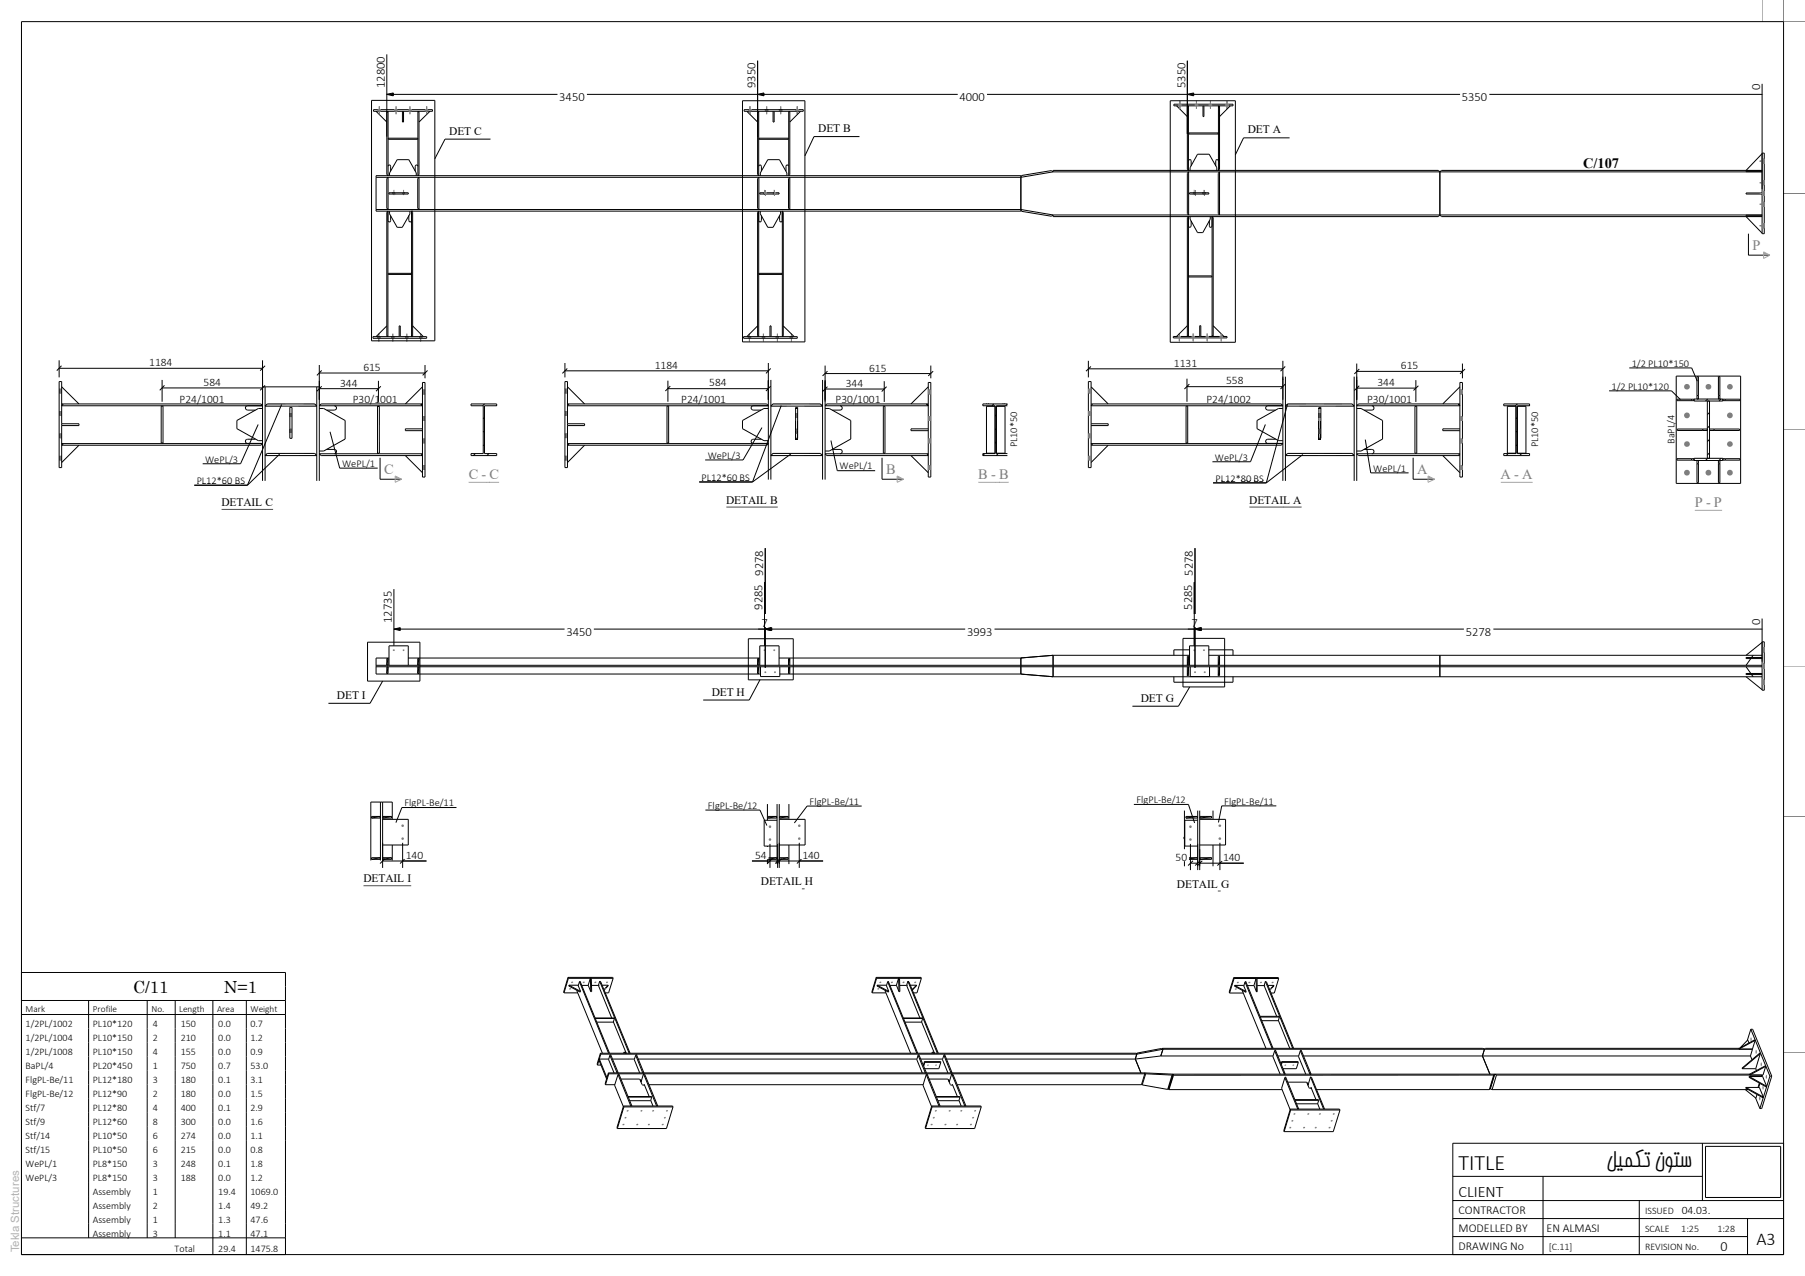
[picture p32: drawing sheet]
<svg xmlns="http://www.w3.org/2000/svg" width="420mm" height="297mm" viewBox="0 0 420 297" stroke-linecap="round" stroke-linejoin="round" font-family="sans-serif">
<defs><g id="words">
<g font-size="5.1">
<text x="339.4" y="272.4">TITLE</text>
<text x="373.7" y="271.7">لیمکت نوتس</text>
</g>
<text font-size="4.2" x="408.7" y="289.8">A3</text>
<g font-size="3.9">
<text x="31" y="231.2">C/11</text>
<text x="52.1" y="231.2">N=1</text>
</g>
<text font-size="3.7" x="339.4" y="278.5">CLIENT</text>
<g font-size="3.3">
<text x="368.3" y="39">C/107</text>
<text x="400.3" y="291.3">0</text>
</g>
<g font-size="3.3" fill="#7f7f7f">
<text x="407.8" y="58.2">P</text>
<text x="89.4" y="110.3">C</text>
<text x="109.1" y="111.5">C - C</text>
<text x="206.2" y="110.3">B</text>
<text x="227.6" y="111.5">B - B</text>
<text x="329.8" y="110.3">A</text>
<text x="349.2" y="111.5">A - A</text>
<text x="394.3" y="118">P - P</text>
</g>
<g font-size="2.9">
<text x="89.5" y="20.5" transform="rotate(-90 89.5 20.5)">12800</text>
<text x="130.1" y="23.4">3450</text>
<text x="175.8" y="20.5" transform="rotate(-90 175.8 20.5)">9350</text>
<text x="223.3" y="23.4">4000</text>
<text x="275.8" y="20.5" transform="rotate(-90 275.8 20.5)">5350</text>
<text x="340.1" y="23.4">5350</text>
<text x="409.5" y="21" transform="rotate(-90 409.5 21)">0</text>
<text x="177.6" y="134" transform="rotate(-90 177.6 134)">9278</text>
<text x="277.6" y="134" transform="rotate(-90 277.6 134)">5278</text>
<text x="177.4" y="141.9" transform="rotate(-90 177.4 141.9)">9285</text>
<text x="277.4" y="141.9" transform="rotate(-90 277.4 141.9)">5285</text>
<text x="91.2" y="145" transform="rotate(-90 91.2 145)">12735</text>
<text x="131.8" y="148">3450</text>
<text x="177.2" y="146">7</text>
<text x="225" y="148">3993</text>
<text x="277.2" y="146">7</text>
<text x="341" y="148">5278</text>
<text x="409.5" y="145.4" transform="rotate(-90 409.5 145.4)">0</text>
</g>
<g font-size="2.8">
<text x="339.4" y="286.8">MODELLED BY</text>
<text x="339.4" y="282.6">CONTRACTOR</text>
<text x="359.9" y="286.8">EN ALMASI</text>
<text x="339.4" y="291">DRAWING No</text>
</g>
<g font-size="2.7">
<text x="104.5" y="31.3">DET C</text>
<text x="190.4" y="30.8">DET</text>
<text x="196.2" y="30.8">B</text>
<text x="290.3" y="31.1">DET A</text>
<text x="34.7" y="85.2">1184</text>
<text x="47.4" y="89.8">584</text>
<text x="79.1" y="90">344</text>
<text x="84.5" y="86.3">615</text>
<text x="152.4" y="85.8">1184</text>
<text x="165" y="90">584</text>
<text x="202.2" y="86.5">615</text>
<text x="273.1" y="85.4">1131</text>
<text x="285.3" y="89.5">558</text>
<text x="320.5" y="89.9">344</text>
<text x="326" y="86">615</text>
<text x="41.8" y="93.7">P24/1001</text>
<text x="82.1" y="93.7">P30/1001</text>
<text x="158.5" y="93.7">P24/1001</text>
<text x="194.4" y="93.7">P30/1001</text>
<text x="196.8" y="90.1">344</text>
<text x="280.7" y="93.7">P24/1002</text>
<text x="318.1" y="93.7">P30/1001</text>
<text x="51.5" y="117.8">DETAIL</text>
<text x="61.8" y="117.8">C</text>
<text x="169" y="117.3">DETAIL</text>
<text x="179.2" y="117.3">B</text>
<text x="290.7" y="117.3">DETAIL</text>
<text x="300.9" y="117.3">A</text>
<text x="165.6" y="161.9">DET</text>
<text x="171.4" y="161.9">H</text>
<text x="78.4" y="162.7">DET I</text>
<text x="265.4" y="163.4">DET</text>
<text x="271.2" y="163.4">G</text>
<text x="94.4" y="199.9">140</text>
<text x="175.7" y="199.9">54</text>
<text x="186.7" y="199.9">140</text>
<text x="273.5" y="200.4">50</text>
<text x="284.6" y="200.4">140</text>
<text x="84.5" y="205.4">DETAIL I</text>
<text x="177" y="206.1">DETAIL H</text>
<text x="273.9" y="206.6">DETAIL G</text>
<text x="391.3" y="282.5">04.03.</text>
</g>
<text font-size="2.7" fill="#b2b2b2" x="4.5" y="291.5" transform="rotate(-90 4.5 291.5)">Tekla Structures</text>
<g font-size="2.4">
<text x="379.7" y="85.4">1/2 PL10*150</text>
<text x="375" y="90.7">1/2 PL10*120</text>
<text x="47.8" y="107.7">WePL/3</text>
<text x="164.7" y="106.8">WePL/3</text>
<text x="236.7" y="104.1" transform="rotate(-90 236.7 104.1)">PL10*50</text>
<text x="282.7" y="107.2">WePL/3</text>
<text x="357.9" y="104.1" transform="rotate(-90 357.9 104.1)">PL10*50</text>
<text x="389.6" y="103.4" transform="rotate(-90 389.6 103.4)">BaPL/4</text>
<text x="45.8" y="112.6">PL12*60 BS</text>
<text x="79.6" y="108.7">WePL/1</text>
<text x="163.2" y="111.9">PL12*60 BS</text>
<text x="195.4" y="109.3">WePL/1</text>
<text x="282.8" y="112.1">PL12*80 BS</text>
<text x="319.5" y="109.8">WePL/1</text>
<text x="94.1" y="187.7">FlgPL-Be/11</text>
<text x="164.7" y="188.3">FlgPL-Be/12</text>
<text x="188.4" y="187.4">FlgPL-Be/11</text>
<text x="264.4" y="186.9">FlgPL-Be/12</text>
<text x="284.9" y="187.3">FlgPL-Be/11</text>
</g>
<g font-size="2.3">
<text x="6" y="239">1/2PL/1002</text>
<text x="21.6" y="239.1">PL10*120</text>
<text x="35.6" y="239.1">4</text>
<text x="42" y="239.1">150</text>
<text x="50.8" y="239.1">0.0</text>
<text x="58.3" y="239.1">0.7</text>
<text x="6" y="242.3">1/2PL/1004</text>
<text x="6" y="245.5">1/2PL/1008</text>
<text x="21.6" y="242.3">PL10*150</text>
<text x="21.6" y="245.6">PL10*150</text>
<text x="35.6" y="242.3">2</text>
<text x="35.6" y="245.6">4</text>
<text x="42" y="242.3">210</text>
<text x="42" y="245.6">155</text>
<text x="50.8" y="242.3">0.0</text>
<text x="50.8" y="245.6">0.0</text>
<text x="58.3" y="242.3">1.2</text>
<text x="58.3" y="245.6">0.9</text>
<text x="6" y="248.7">BaPL/4</text>
<text x="21.6" y="248.8">PL20*450</text>
<text x="35.6" y="248.8">1</text>
<text x="42" y="248.8">750</text>
<text x="50.8" y="248.8">0.7</text>
<text x="58.3" y="248.8">53.0</text>
<text x="6" y="252">FlgPL-Be/11</text>
<text x="6" y="255.3">FlgPL-Be/12</text>
<text x="21.6" y="252">PL12*180</text>
<text x="21.6" y="255.3">PL12*90</text>
<text x="35.6" y="252">3</text>
<text x="35.6" y="255.3">2</text>
<text x="42" y="252">180</text>
<text x="42" y="255.3">180</text>
<text x="50.8" y="252">0.1</text>
<text x="50.8" y="255.3">0.0</text>
<text x="58.3" y="252">3.1</text>
<text x="58.3" y="255.3">1.5</text>
<text x="6" y="258.5">Stf/7</text>
<text x="6" y="261.8">Stf/9</text>
<text x="21.6" y="258.6">PL12*80</text>
<text x="21.6" y="261.8">PL12*60</text>
<text x="35.6" y="258.6">4</text>
<text x="35.6" y="261.8">8</text>
<text x="42" y="258.6">400</text>
<text x="42" y="261.8">300</text>
<text x="50.8" y="258.6">0.1</text>
<text x="50.8" y="261.8">0.0</text>
<text x="58.3" y="258.6">2.9</text>
<text x="58.3" y="261.8">1.6</text>
<text x="6" y="265">Stf/14</text>
<text x="6" y="268.3">Stf/15</text>
<text x="21.6" y="265">PL10*50</text>
<text x="21.6" y="268.3">PL10*50</text>
<text x="35.6" y="265">6</text>
<text x="35.6" y="268.3">6</text>
<text x="42" y="265">274</text>
<text x="42" y="268.3">215</text>
<text x="50.8" y="265">0.0</text>
<text x="50.8" y="268.3">0.0</text>
<text x="58.3" y="265">1.1</text>
<text x="58.3" y="268.3">0.8</text>
<text x="6" y="271.5">WePL/1</text>
<text x="6" y="274.8">WePL/3</text>
<text x="21.6" y="271.6">PL8*150</text>
<text x="21.6" y="274.8">PL8*150</text>
<text x="35.6" y="271.6">3</text>
<text x="35.6" y="274.8">3</text>
<text x="42" y="271.6">248</text>
<text x="42" y="274.8">188</text>
<text x="50.8" y="271.6">0.1</text>
<text x="50.8" y="274.8">0.0</text>
<text x="58.3" y="271.6">1.8</text>
<text x="58.3" y="274.8">1.2</text>
<text x="21.6" y="278">Assembly</text>
<text x="21.6" y="281.3">Assembly</text>
<text x="35.6" y="278">1</text>
<text x="35.6" y="281.3">2</text>
<text x="50.8" y="278">19.4</text>
<text x="50.8" y="281.3">1.4</text>
<text x="58.3" y="278">1069.0</text>
<text x="58.3" y="281.3">49.2</text>
<text x="21.6" y="284.6">Assembly</text>
<text x="21.6" y="287.8">Assembly</text>
<text x="35.6" y="284.6">1</text>
<text x="35.6" y="287.8">3</text>
<text x="50.8" y="284.6">1.3</text>
<text x="50.8" y="287.8">1.1</text>
<text x="58.3" y="284.6">47.6</text>
<text x="58.3" y="287.8">47.1</text>
<text x="382.8" y="286.7">SCALE</text>
<text x="382.8" y="282.5">ISSUED</text>
<text x="391.2" y="286.7">1:25</text>
<text x="399.6" y="286.7">1:28</text>
<text x="40.6" y="291.4">Total</text>
<text x="50.8" y="291.4">29.4</text>
<text x="58.3" y="291.4">1475.8</text>
<text x="360.4" y="290.9">[C.11]</text>
<text x="382.8" y="290.9">REVISION No.</text>
</g>
<g font-size="2.2">
<text x="6" y="235.5">Mark</text>
<text x="21.6" y="235.5">Profile</text>
<text x="35.2" y="235.5">No.</text>
<text x="41.7" y="235.5">Length</text>
<text x="50.5" y="235.5">Area</text>
<text x="58.3" y="235.5">Weight</text>
</g>
</g></defs>
<g fill="none" stroke="#000" stroke-width=".23">
<path d="M112.7 97.2l-.3 .2M112.7 94l-.4 .4M115.6 94.3l-.2 .1M231.2 94l-.4 .4M231.8 99.7l-.2 .3M231.8 96.6l-.2 .3M234.4 94l-.4 .4M353.1 97.2l-.3 .2M353.1 94l-.5 .4M355.9 94.3l-.1 .1M397.3 92.9l-.5 .4M397.8 99.1l-.5 .5"/>
<path d="M397.8 96l-.5 .5M400.5 92.9l-.5 .4M110.6 105.6l-.4 .4M112.7 103.5l-.3 .3M112.7 100.3l-.3 .3M113.7 105.6l-.4 .4M229.1 105.6l-.4 .4M231.8 102.9l-.2 .3M232.2 105.6l-.4 .4M350.9 105.6l-.4 .4M353.1 103.5l-.3 .3M353.1 100.3l-.3 .3"/>
<path d="M354 105.6l-.4 .4M397.3 106.7l-.5 .5M397.8 105.4l-.5 .5M397.8 102.3l-.5 .5M400.5 106.7l-.5 .5"/>
</g>
<path d="M177.7 44.9v.3M177.9 44.2v1.2M178.1 44.9v.3M179.9 44.9v.3M180.1 44.2v1.2M180.4 44.9v.3" fill="none" stroke="#7f7f7f" stroke-width=".23"/>
<g fill="#7f7f7f">
<path d="M177.7 44.9h.4v.3h-.4z"/>
<path d="M179.9 44.9h.5v.3h-.5z"/>
</g>
<path d="M90.3 32.2h6.9v.2h-6.9zM410 39.7h-3.7v.3h3.7M276.9 50.4v.6l1.7 3.1h1.3l1.7-3.1v-.6" fill="none" stroke="#000" stroke-width=".23"/>
<path d="M91.4 44.9v.3M91.7 44.2v1.2M91.9 44.9v.3M93.7 44.9v.3M93.9 44.2v1.2M94.1 44.9v.3" fill="none" stroke="#7f7f7f" stroke-width=".23"/>
<g fill="#7f7f7f">
<path d="M91.4 44.9h.5v.3h-.5z"/>
<path d="M93.7 44.9h.4v.3h-.4z"/>
</g>
<path d="M276.3 24.9l.2-.3v15.1l-.2-.3zM276.5 37.5l.2-.3h.4l.1 1.4M283.5 37.5l-.2-.3h-.3l-.1 1.4M283.5 24.6l.3 .3v14.5l-.3 .3z" fill="none" stroke="#000" stroke-width=".23"/>
<path d="M174.1 78.4v.3M174.4 77.7v1.8M174.7 78.4v.3M177.4 78.4v.3M177.6 77.7v1.8M177.9 78.4v.3M180.6 78.4v.3M180.9 77.7v1.8M181.1 78.4v.3M183.9 78.4v.3M184.1 77.7v1.8M184.4 78.4v.3" fill="none" stroke="#7f7f7f" stroke-width=".23"/>
<g fill="#7f7f7f">
<path d="M174.1 78.4h.6v.3h-.6z"/>
<path d="M177.4 78.4h.5v.3h-.5z"/>
<path d="M180.6 78.4h.5v.3h-.5z"/>
<path d="M183.9 78.4h.5v.3h-.5z"/>
</g>
<path d="M87.5 25.9l2.5 2.5M90 25.9v.3M179.9 25.9v2.5h.2v-2.5M273.8 24.6l2.5 2.5M276.3 24.6v.3M183.8 41.3v7.5l-.3-.3v-6.9zM245 50h90l-.4 .4h-89.6zM406.3 50.4l3.7 3.9M409.7 50.4h.3M92.9 75.9h.2v2.5h-.2zM179.2 78.4h-6.2v.3h12.5v-.3h-6.1M279.1 78.3h-6.1v.4h12.5v-.4h-6.1" fill="none" stroke="#000" stroke-width=".23"/>
<path d="M174.2 25.5v.4M174.5 24.8v1.8M174.8 25.5v.4M178.1 25.5v.4M178.4 24.8v1.8M178.6 25.5v.4M181.4 25.5v.4M181.7 24.8v1.8M181.9 25.5v.4M185.3 25.5v.4M185.5 24.8v1.8M185.8 25.5v.4" fill="none" stroke="#7f7f7f" stroke-width=".23"/>
<g fill="#7f7f7f">
<path d="M174.2 25.5h.6v.4h-.6z"/>
<path d="M178.1 25.5h.5v.4h-.5z"/>
<path d="M181.4 25.5h.5v.4h-.5z"/>
<path d="M185.3 25.5h.5v.4h-.5z"/>
</g>
<path d="M237.5 41.3v7.5M335 40v10M282.3 78.1v.2M282.3 75.8l2.5 2.5" fill="none" stroke="#000" stroke-width=".23"/>
<path d="M277.7 44.9v.3M277.9 44.2v1.2M278.1 44.9v.3M279.9 44.9v.3M280.1 44.2v1.2M280.4 44.9v.3" fill="none" stroke="#7f7f7f" stroke-width=".23"/>
<g fill="#7f7f7f">
<path d="M277.7 44.9h.4v.3h-.4z"/>
<path d="M279.9 44.9h.5v.3h-.5z"/>
</g>
<g fill="none" stroke="#000" stroke-width=".23">
<path d="M90 26.2l.3-.3v15l-.3-.3zM90.3 38.6l.3-.2 .3 .2v1.2M97.2 38.6l-.3-.2-.3 .2v1.2M97.2 25.9l.3 .2v14.5l-.3 .3zM173.1 25.5h13.8v.4h-13.8zM273.1 24.3h13.8v.3h-13.8zM276.9 39.7v-.7l1.7-3.1h2.7l1.8 3.1v.7M279.9 24.6v2.5h.2v-2.5M87.5 40.9h150v.4h-150zM87.5 48.8h150v.3h-150zM176.5 49.1v29.3l-.2-.3v-28.7zM176.9 40.9v-.6l1.7-3.1h2.8l1.7 3.1v.6"/>
<path d="M177.2 50.2l-.1 1.3-.3 .2-.3-.2M181.4 50.2v1.3l.3 .2 .3-.2M182 49.1l.2 .3v28.7l-.2 .3zM237.5 48.8l7.5 1.2-.4 .3-6.9-1.1zM237.7 40.8l6.9-1.1 .4 .3-7.5 1.3zM276.6 40v10l-.3-.3v-9.4zM335 40v10M410 50.1h-3.7v.2h3.7M182 78.4h.1"/>
</g>
<path d="M87.9 78.4v.3M88.1 77.7v1.8M88.4 78.4v.3M91.1 78.4v.3M91.4 77.7v1.8M91.7 78.4v.3M94.4 78.4v.3M94.7 77.7v1.8M94.9 78.4v.3M97.6 78.4v.3M97.9 77.7v1.8M98.2 78.4v.3" fill="none" stroke="#7f7f7f" stroke-width=".23"/>
<g fill="#7f7f7f">
<path d="M87.9 78.4h.5v.3h-.5z"/>
<path d="M91.1 78.4h.6v.3h-.6z"/>
<path d="M94.4 78.4h.5v.3h-.5z"/>
<path d="M97.6 78.4h.6v.3h-.6z"/>
</g>
<g fill="none" stroke="#000" stroke-width=".23">
<path d="M86.9 25.5h13.7v.4h-13.7zM176.6 32.2h6.8v.2h-6.8zM409.7 39.7h-74.3l-.4 .3h75M410 35.6h.5v18.8h-.5zM87.5 41.3v7.5M97.5 41.3v7.5l-.3-.3v-6.9zM176.9 49.1v.7l1.7 3.1h1.3l1.7-3.1v-.7M237.5 41.3v7.5M283.8 40v10l-.3-.3v-9.4zM410 50.1l-75-.1 .4 .4 74.3-.1M410 44.9h-3.7v.3h3.7M176.3 78.1v.3"/>
<path d="M176.3 75.9l-2.5 2.5"/>
</g>
<path d="M274.1 78.3v.4M274.4 77.6v1.9M274.7 78.3v.4M277.4 78.3v.4M277.6 77.6v1.9M277.9 78.3v.4M280.6 78.3v.4M280.9 77.6v1.9M281.2 78.3v.4M283.8 78.3v.4M284.1 77.6v1.9M284.4 78.3v.4" fill="none" stroke="#7f7f7f" stroke-width=".23"/>
<g fill="#7f7f7f">
<path d="M274.1 78.3h.6v.4h-.6z"/>
<path d="M277.4 78.3h.5v.4h-.5z"/>
<path d="M280.6 78.3h.6v.4h-.6z"/>
<path d="M283.8 78.3h.6v.4h-.6z"/>
</g>
<g fill="none" stroke="#7f7f7f" stroke-width=".23">
<path d="M409.4 37.5h1.1M410 38h.5M410 37h.5M409.4 42.5h1.1M409.4 47.5h1.1M409.4 52.5h1.1M409.4 45h1.1M410 43h.5M410 42h.5M410 48h.5M410 47h.5M410 53h.5"/>
<path d="M410 52h.5M410 45.5h.5M410 44.5h.5"/>
</g>
<g fill="#7f7f7f">
<path d="M410 37h.5v1h-.5z"/>
<path d="M410 42h.5v1h-.5z"/>
<path d="M410 47h.5v1h-.5z"/>
<path d="M410 52h.5v1h-.5z"/>
<path d="M410 44.5h.5v1h-.5z"/>
</g>
<path d="M245 39.7h89.6l.4 .3h-90zM276.6 30.9h6.8v.3h-6.8zM90.5 44.9h4.5v.3h-4.5z" fill="none" stroke="#000" stroke-width=".23"/>
<path d="M274.2 24.3v.3M274.5 23.5v1.8M274.8 24.3v.3M285.2 24.3v.3M285.5 23.5v1.8M285.8 24.3v.3" fill="none" stroke="#7f7f7f" stroke-width=".23"/>
<g fill="#7f7f7f">
<path d="M274.2 24.3h.6v.3h-.6z"/>
<path d="M285.2 24.3h.6v.3h-.6z"/>
</g>
<path d="M173.8 25.9l2.5 2.5M176.3 25.9v14.7l.2 .3v-15l-.2 .3M176.5 38.7a.32 .32 0 0 1 .3-.3 .32 .32 0 0 1 .4 .3v1.1M183.5 38.7l-.3-.3-.3 .2v1.2M183.5 25.9l.3 .2v14.5l-.3 .3zM90.6 40.9v-.6l1.8-3.1h2.7l1.8 3.1v.6M176.6 41.3v7.5l-.3-.3v-6.9z" fill="none" stroke="#000" stroke-width=".23"/>
<g fill="#7f7f7f">
<path d="M278 44.2l.1 1.2z"/>
<path d="M278.3 44.9v.3z"/>
<path d="M277.8 44.9l.1 .3z"/>
<path d="M280.3 44.2v1.2z"/>
<path d="M280.5 44.9v.3z"/>
<path d="M280.1 44.9v.3z"/>
</g>
<path d="M93.6 25.9v2.5h.3v-2.5M90.3 41.3v7.5l-.3-.3v-6.9z" fill="none" stroke="#000" stroke-width=".23"/>
<path d="M174.2 25.5v.4M174.5 24.8v1.8M174.8 25.5v.4M185.3 25.5v.4M185.5 24.8v1.8M185.8 25.5v.4" fill="none" stroke="#7f7f7f" stroke-width=".23"/>
<g fill="#7f7f7f">
<path d="M174.2 25.5h.6v.4h-.6z"/>
<path d="M185.3 25.5h.5v.4h-.5z"/>
</g>
<path d="M409.7 39.7h.3M410 35.8l-3.7 3.9M179.2 75.9h.2v2.5h-.2z" fill="none" stroke="#000" stroke-width=".23"/>
<path d="M88 25.5v.4M88.3 24.8v1.8M88.5 25.5v.4M91.9 25.5v.4M92.2 24.8v1.8M92.4 25.5v.4M95.1 25.5v.4M95.4 24.8v1.8M95.7 25.5v.4M99 25.5v.4M99.3 24.8v1.8M99.5 25.5v.4" fill="none" stroke="#7f7f7f" stroke-width=".23"/>
<g fill="#7f7f7f">
<path d="M88 25.5h.5v.4h-.5z"/>
<path d="M91.9 25.5h.5v.4h-.5z"/>
<path d="M95.1 25.5h.6v.4h-.6z"/>
<path d="M99 25.5h.5v.4h-.5z"/>
</g>
<path d="M276.8 44.9h4.5v.3h-4.5zM277.2 51.4v1.2a.32 .32 0 0 1-.4 .3 .32 .32 0 0 1-.3-.3M281.4 51.4v1.3l.3 .2 .3-.3M282 50.4h.1M282 50.4l.3 .2v27.5l-.3 .2zM276.3 78.1l.2 .2v-27.9l-.2 .2v27.7M276.3 75.8l-2.5 2.5M276.6 64.2h5.3v.3h-5.3M279.1 75.8h.3v2.5h-.3z" fill="none" stroke="#000" stroke-width=".23"/>
<path d="M274.2 24.3v.3M274.5 23.5v1.8M274.8 24.3v.3M278.1 24.3v.3M278.4 23.5v1.8M278.7 24.3v.3M281.3 24.3v.3M281.6 23.5v1.8M281.9 24.3v.3M285.2 24.3v.3M285.5 23.5v1.8M285.8 24.3v.3" fill="none" stroke="#7f7f7f" stroke-width=".23"/>
<g fill="#7f7f7f">
<path d="M274.2 24.3h.6v.3h-.6z"/>
<path d="M278.1 24.3h.6v.3h-.6z"/>
<path d="M281.3 24.3h.6v.3h-.6z"/>
<path d="M285.2 24.3h.6v.3h-.6z"/>
</g>
<path d="M90.6 49.1v.7l1.8 3.1h1.2l1.8-3.1v-.7M176.8 44.9h4.5v.3h-4.5zM90.3 63.6h5.4v.3h-5.4zM176.6 63.6h5.3v.3h-5.3zM182.2 78.1v.3M182.2 75.9l2.6 2.5" fill="none" stroke="#000" stroke-width=".23"/>
<g fill="#7f7f7f">
<path d="M178.1 44.2v1.2z"/>
<path d="M178.3 44.9v.3z"/>
<path d="M177.8 44.9v.3z"/>
<path d="M180.3 44.2v1.2z"/>
<path d="M180.5 44.9l.1 .3z"/>
<path d="M180.1 44.9v.3z"/>
</g>
<g fill="none" stroke="#000" stroke-width=".23">
<path d="M97.5 25.9v.2M100 25.9l-2.5 2.5M183.8 25.9v.2M186.3 25.9l-2.5 2.5M283.8 24.6v.3M286.3 24.6l-2.5 2.5M90.9 50.2v1.3l-.3 .2-.3-.4M95.1 50.2v1.1a.32 .32 0 0 0 .3 .4 .32 .32 0 0 0 .4-.4M95.8 49.1h.1M95.8 49.1l.2 .3v29M95.8 49.1v29.3M90 78.1l.3 .3v-29.3l-.3 .3v29"/>
<path d="M90 75.9l-2.5 2.5M92.9 78.4h-6.1v.3h12.5v-.3h-6.2M95.8 78.4h.1M96 78.1l-.2 .3M96 75.9l2.5 2.5"/>
</g>
<path d="M88 25.5v.4M88.3 24.8v1.8M88.5 25.5v.4M99 25.5v.4M99.3 24.8v1.8M99.5 25.5v.4" fill="none" stroke="#7f7f7f" stroke-width=".23"/>
<g fill="#7f7f7f">
<path d="M88 25.5h.5v.4h-.5z"/>
<path d="M99 25.5h.5v.4h-.5z"/>
</g>
<path d="M202.9 231.1h3.2M203.9 227.5l.1 .2M203.9 227.5l-1 3.4v.2M203.9 227.5h10.4l.1 .2M204 227.7l-1.1 3.4M204 227.7h5.1M209.3 227.7h5.1M214.4 227.7l-1 3.4h-.8" fill="none" stroke="#000" stroke-width=".23"/>
<g fill="#7f7f7f">
<circle cx="146.1" cy="258.6" r=".21"/>
<circle cx="149.3" cy="258.6" r=".21"/>
<circle cx="152" cy="258.6" r=".21"/>
<circle cx="155.2" cy="258.6" r=".21"/>
<circle cx="145.1" cy="261.8" r=".22"/>
<circle cx="148.3" cy="261.8" r=".22"/>
<circle cx="151" cy="261.8" r=".22"/>
<circle cx="154.2" cy="261.8" r=".22"/>
</g>
<g fill="none" stroke="#000" stroke-width=".23">
<path d="M137.4 227.7h.2l.1 3.1h-.2M137.4 227.7l-.5 1.6 .6 1.5M137.4 227.7l.1 3.1M140.1 229.3h1.4M141.5 229.3l-1 1M141.5 229.3l-1 1.1M286.1 231.1h3.2M287.1 227.5v.2M287.1 227.5l-1.1 3.4 .1 .2M287.1 227.5h10.3l.1 .2M287.1 227.7h10.4M287.1 227.7l-1 3.4"/>
<path d="M287.3 229.4l-.1 .1 2.7 1.5v-.2M287.3 229.4h2l.6 1.4M287.3 229.4l2.6 1.4M292.3 227.7l.1 3.1-.6-1.4zM292.5 227.7v3.1h-.1M295 229.4h1.4M296.4 229.4l-1 .9M296.4 229.4l-1 1M297.5 227.7l-1 3.4h-.8M141.9 245.6l-.3 1 1.3 3.1M141.9 245.6l.2-.2 1.7 4.3M141.9 245.6l1.7 4"/>
<path d="M143.6 249.6l.1 .1M143.6 249.6l-.1 .1M145.1 257.4l.1 .2M145.1 257.4l-1.5 5.1v.2M145.1 257.4h11.4l.1 .2M145.2 257.6l-1.6 5.1M145.2 257.6h11.4M156.6 257.6l-1.5 5.1h-11.5M272 253.6h26.3M272.5 251.6l-.1 .2M273 250l-1.1 3.4 .1 .2M273 250v.3"/>
<path d="M273 250h74.8M273 250.3l-1 3.3M296.2 245.8h-26.1l-5.9 .7 1.3 3.2M297.3 245.8h4.9M303.3 245.8h41.6l1.8 4.2M304.1 252l.2 .5M304.3 252.5h.1M306.3 253.6h40.2M347.3 251.6l-.1 .2M347.6 250.2l-1.1 3.4M347.6 250.2l-74.6 .1M347.8 250l-.2 .2"/>
<path d="M347.8 250l-1 3.4-.3 .2M406.2 253.1v.2l4 2.2 .1-.1M406.2 253.1l4.1 2.3M406.2 253.1h3.2l.9 2.3M407 250.6v.1l4 2.3 .1-.1M407 250.6l4.1 2.3M407 250.6h3.1l1 2.3M409.6 245.2l-4.2 3.5M409.6 245.2l-1.1 3.5h-3.1M409.6 245.2l-.1-.1-4.2 3.5 .1 .1M410.8 248.2l-.6 2h-3.1M410.8 248.2l-3.7 2"/>
<path d="M410.8 248.2v-.1l-3.8 2 .1 .1"/>
</g>
<g fill="#7f7f7f">
<circle cx="133.1" cy="228.7" r=".22"/>
<circle cx="135.8" cy="228.7" r=".22"/>
<circle cx="138.5" cy="228.7" r=".23"/>
<circle cx="141.3" cy="228.7" r=".22"/>
<circle cx="132.7" cy="230.2" r=".21"/>
<circle cx="140.8" cy="230.2" r=".22"/>
</g>
<g fill="none" stroke="#000" stroke-width=".23">
<path d="M131.2 231.1h3.2M132.2 227.5v.2M132.2 227.5l-1.1 3.4 .1 .2M132.2 227.5h10.4l.1 .2M132.2 227.7l-1 3.4M132.2 227.7h5.2M132.4 229.3l-.1 .2 2.7 1.4 .1-.1M132.4 229.3h2.1l.6 1.5M132.4 229.3l2.7 1.5M137.6 227.7h5.1M142.7 227.7l-1.1 3.4h-.8M302.6 244.6l-.5 1.3 1.7 4.1"/>
<path d="M302.6 244.6l.1-.2 2.4 5.6M302.6 244.6l2.2 5.4M304.8 250h.1M345.4 244.2l-.5 1.6M345.4 244.2h62.4M404.6 244h-59l-.2 .2M407 242.8l-.3-.7-1.7 1.7M407.7 244.2h.1M407.8 244.2l-.5 1.6"/>
</g>
<g fill="#7f7f7f">
<circle cx="288" cy="228.7" r=".22"/>
<circle cx="290.7" cy="228.7" r=".21"/>
<circle cx="293.4" cy="228.7" r=".21"/>
<circle cx="296.1" cy="228.7" r=".22"/>
<circle cx="287.6" cy="230.2" r=".22"/>
<circle cx="295.7" cy="230.2" r=".22"/>
</g>
<g fill="none" stroke="#000" stroke-width=".23">
<path d="M134.2 230.5l6 14.6M134.2 230.5h.1M134.8 228.5l.2-.1 6.8 16.7M134.8 228.5l-.3 .9M134.8 228.5l6.8 16.6M135.3 229.4h1.6M137.6 229.4h1.6M138.4 236.9h4.5l.1 .2M138.5 237.1h4.5M139.2 229.4h.1M139.2 229.4l3.1 7.5M139.5 228.4l.3 .2 6.8 16.5"/>
<path d="M139.5 228.4l-.3 1M139.5 228.4l6.9 16.7M142.7 237.8l3 7.3M143 237.1l-.3 .8h-3.8M145.2 245.1v-.2l.5 .2M145.2 245.1h.1M145.3 245l-.2 .1M145.3 245l.3 .1M145.3 244.9v.1M145.6 245.1h.1M145.7 245.1h-.1M145.7 245.1h.1"/>
<path d="M148.9 251.3l.3 .3M149.2 251.6l-.1 .2"/>
</g>
<g fill="#7f7f7f">
<circle cx="217.8" cy="258.6" r=".21"/>
<circle cx="221" cy="258.6" r=".21"/>
<circle cx="223.7" cy="258.6" r=".21"/>
<circle cx="226.9" cy="258.6" r=".21"/>
<circle cx="216.8" cy="261.8" r=".22"/>
<circle cx="220" cy="261.8" r=".21"/>
<circle cx="222.7" cy="261.8" r=".22"/>
<circle cx="225.9" cy="261.8" r=".22"/>
</g>
<path d="M407.4 239.6l-.8 2.5M407.4 239.6h.4l4.4 10.9M407.4 239.6l4.4 10.9M408.5 255.5l1 2.5M411.8 250.5l-2.3 7.5M411.8 250.5h.4M412.2 250.5l-2.3 7.5h-.4" fill="none" stroke="#000" stroke-width=".23"/>
<g fill="#7f7f7f">
<circle cx="204.8" cy="228.7" r=".22"/>
<circle cx="207.6" cy="228.7" r=".22"/>
<circle cx="210.3" cy="228.7" r=".23"/>
<circle cx="213" cy="228.7" r=".23"/>
<circle cx="204.4" cy="230.2" r=".22"/>
<circle cx="212.5" cy="230.2" r=".22"/>
</g>
<g fill="none" stroke="#000" stroke-width=".23">
<path d="M205.9 230.5l6 14.6M205.9 230.5h.1M206.5 228.5l.2-.1 6.8 16.7M206.5 228.5l-.3 .9M206.5 228.5l6.8 16.6M207.1 229.4h1.5M209.1 227.7h.2l.1 3.1h-.2M209.1 227.7l-.5 1.6 .6 1.5M209.1 227.7l.1 3.1M209.3 229.4h1.6M210.9 229.4h.1M210.9 229.4l3.1 7.5"/>
<path d="M211.2 228.4l.3 .2 6.8 16.5M211.2 228.4l-.3 1M211.2 228.4l6.9 16.7M211.8 229.3h1.5M213.3 229.3l-1 1M213.3 229.3l-1 1.1M214.4 237.8l3 7.3M216.9 245.1l.1-.2 .4 .2M216.9 245.1h.1M217 245l-.1 .1M217 245l.3 .1M217 244.9v.1"/>
<path d="M217.3 245.1h.1M217.4 245.1h-.1M217.4 245.1h.1M299 250.8l.1-.1 3.1 7.4M299 250.8l-.8 2.5 2 5M299 250.8l3 7.3M299.6 251.9h4.4l.5 1.2 .6 .2M304.9 250.7l.3 .1 3 7.3M304.9 250.7l-.6 1.9M304.9 250.7l3.1 7.4M305 253.3h.1M305.1 253.3v-.2l1.1 2.8"/>
<path d="M306.6 256.9l.5 1.2"/>
</g>
<g fill="#7f7f7f">
<circle cx="300.7" cy="260.9" r=".21"/>
<circle cx="309.9" cy="260.9" r=".21"/>
</g>
<path d="M210.1 236.9h4.5l.1 .2M210.2 237.1h4.5M214.7 237.1l-.3 .8h-3.8M147.9 245.6l-.3 1 1.2 3.1M147.9 245.6l.2-.2 1.7 4.3M147.9 245.6l1.6 4M149.5 249.6l.2 .1M149.5 249.6v.1" fill="none" stroke="#000" stroke-width=".23"/>
<g fill="#7f7f7f">
<circle cx="301.2" cy="259.3" r=".22"/>
<circle cx="304.4" cy="259.3" r=".22"/>
<circle cx="307.1" cy="259.3" r=".22"/>
<circle cx="310.3" cy="259.3" r=".22"/>
<circle cx="300.2" cy="262.5" r=".21"/>
<circle cx="303.5" cy="262.5" r=".21"/>
<circle cx="306.2" cy="262.5" r=".21"/>
<circle cx="309.4" cy="262.5" r=".21"/>
</g>
<g fill="none" stroke="#000" stroke-width=".23">
<path d="M289.1 230.5l5.5 13.5M289.7 228.6l.2-.2 6.3 15.6M289.7 228.6l-.3 .9M289.7 228.6l6.3 15.4M290.2 229.4h1.6M292.5 229.4h1.6M293.2 236.6h4.4l.1 .1M293.2 236.7h4.5M294.1 229.4h.1M294.1 229.4l3 7.2M294.4 228.4l.3 .2 6.3 15.4M294.4 228.4l-.3 1"/>
<path d="M294.4 228.4l6.4 15.6M297.4 237.5l2.7 6.5M297.7 236.7l-.3 .9h-3.8M146.1 255.2h5.5v.2M146.2 255.4h5.4M151.6 255.4l-.2 .8h-4.9M213.6 245.6l-.3 1 1.3 3.1M213.6 245.6l.2-.2 1.8 4.3M213.6 245.6l1.7 4M215.3 249.6l.1 .1M215.3 249.6l-.1 .1"/>
</g>
<g fill="#7f7f7f">
<path d="M217 260.1a.23 .23 0 0 1 .4-.2 .23 .23 0 0 1 0 .4 .23 .23 0 0 1-.4-.2z" fill-rule="evenodd"/>
<path d="M226.2 260.1a.23 .23 0 0 1 .3-.2 .23 .23 0 0 1 0 .4 .23 .23 0 0 1-.3-.2z" fill-rule="evenodd"/>
</g>
<g fill="none" stroke="#000" stroke-width=".23">
<path d="M139.4 246.5l1.8 4.4-.1 .2-1.7-4.3zM139.4 246.5h2.2M142.5 246.5h5.1M148.5 246.5h64.9M214.2 246.5h5.1M215.5 250.1l.2-.2 3 7.5M215.5 250.1l-.7 2.5 1.9 5M215.5 250.1l3 7.3M216.2 251.2h4.4l.5 1.2 .5 .2M216.8 257.4l.1 .2M216.8 257.4l-1.5 5.1v.2M216.8 257.4h11.4l.1 .2"/>
<path d="M216.9 257.6l-1.6 5.1M216.9 257.6h11.4M217.8 255.2h5.5l.1 .2M217.9 255.4h5.5M219.6 245.6l-.3 1 1.3 3.1M219.6 245.6l.2-.2 1.7 4.3M219.6 245.6l1.6 4M220.2 246.5h44M220.6 251.3l.3 .3M220.9 251.6l-.1 .2M220.9 251.6v.2M221.2 249.6l.2 .1"/>
<path d="M221.2 249.6v.1M221.4 249.9l.3 .2 3 7.3M221.4 249.9l-.5 2M221.4 249.9l3.1 7.5M221.6 252.5v.1M221.6 252.4v.2M221.6 252.4v.1M221.6 252.4l1.2 2.8M223.1 256.2l.5 1.2M223.4 255.4l-.3 .8h-4.9M228.3 257.6l-1.5 5.1h-11.5M264.2 246.5l1.3 3.2"/>
<path d="M264.5 245.4l-.3 1.1M270.6 244.2l-.4-.2-5.6 1.1-.1 .3M270.6 244.2l-6.1 1.2M270.6 244.2l-.5 1.6M300.2 258.1l.1 .3M300.2 258.1l-1.5 5.1 .1 .2M300.2 258.1h11.5l.1 .3M300.3 258.4l-1.5 5M300.3 258.4h11.5M301.3 255.9h5.4l.1 .2M301.3 256.1h5.5M306.8 256.1l-.2 .8h-4.9"/>
<path d="M311.8 258.4l-1.6 5h-11.4M347.2 253.6h59.6M347.3 251.6l-.1 .2M347.8 250l-1 3.4 .4 .2M347.8 250l.4 .2M347.8 250h59.3M348.2 250.2h61.8M348.2 250.2l-1 3.4M407.7 246.7l-.4-.9h-62.4l1.8 4.2M408.4 242.1l-3.8 2.1M408.4 242.1l-.6 2.1h-3.2M408.4 242.1l-.1-.1-3.7 2v.2"/>
<path d="M408.5 248.7l.2 .5M409.4 252.1l-.3 1M409.5 252.2l-.3 .9M409.9 250.2l-.1 .4M410.1 250.2l-.1 .4"/>
</g>
<g fill="#7f7f7f">
<path d="M410.9 250.2a.53 .53 0 0 1 0 .9z" fill-rule="evenodd"/>
<path d="M409.7 247.3a.53 .53 0 0 1 0 .9z" fill-rule="evenodd"/>
<path d="M408.6 244.4a.53 .53 0 0 1 0 .8z" fill-rule="evenodd"/>
<path d="M407.4 241.5h.1a.63 .63 0 0 1-.1 .9l-.1-.8z" fill-rule="evenodd"/>
<path d="M410.2 252.7a.53 .53 0 0 1 0 .9z" fill-rule="evenodd"/>
<path d="M409.4 255.2a.5 .5 0 0 1 0 .9l-.1-.5z" fill-rule="evenodd"/>
</g>
<g fill="none" stroke="#000" stroke-width=".23">
<path d="M204.1 229.3l-.1 .2 2.7 1.4 .1-.1M204.1 229.3h2.1l.6 1.5M204.1 229.3l2.7 1.5M139 247.9h.8M139.7 245.1l-.8 2.5 .1 .3M139.7 245.1l.1 .3M139.7 245.1h124.7l.1 .3M139.8 245.4l-.8 2.5M139.8 245.4h124.7M140.9 252.5h2.2M141.6 249.7l-.8 2.6 .1 .2M141.6 249.7v.2"/>
<path d="M141.6 249.7h124.7M141.6 249.9l-.7 2.6M141.6 249.9h124.8M143.8 250.1l.2-.2 3 7.5M143.8 250.1l-.8 2.5 2 5M143.8 250.1l3 7.3M144.4 251.2h4.4l.6 1.2 .4 .2M149.7 249.9l.3 .2 3 7.3M149.7 249.9l-.6 2M149.7 249.9l3.1 7.5M149.9 252.6h-.1M149.9 252.5v.1"/>
<path d="M149.9 252.4v.2M149.9 252.4v.1M149.9 252.4l1.1 2.8M151 252.5h63.8M151.4 256.2l.5 1.2M215.1 247.1h3.8v.2M215.1 247.1l-.3 .9M215.1 247.1l.1 .2M215.2 247.3h3.7M215.2 247.3l-.3 .9M218.9 247.3l-.5 1.4h-3.3M264.5 245.4l-.3 1.1"/>
<path d="M265.6 252.3l.2 .2M265.8 252.5l5.9 1.1M266.3 249.7l6.7 .3M266.3 249.7l.3 .2M266.3 249.7l.1 .2M266.4 249.9l-.8 2.6h-42.9M266.6 249.9l-.8 2.6M266.6 249.9l6.1 .3M270.5 244l-.1 .1M270.5 244l.1 .2M270.5 244h74.5l.4 .2M270.6 244.2l-.5 1.6"/>
<path d="M270.6 244.2h74.8M272.7 250.2l-1 3.4M273 250l-1.1 3.4-.2 .2M273 250l-.3 .2M296.6 244.6l-.4 1.3 1.7 4.1M296.6 244.6l.2-.2 2.2 5.6M296.6 244.6l2.2 5.4M298.2 247.1h3.8l.1 .2M298.2 247.1l-.1 .5M298.2 247.1l.1 .2M298.3 247.3h3.8M298.3 247.3l-.1 .5"/>
<path d="M298.8 250h.1M302.1 247.3l-.5 1.4h-3.1M345.4 244.2l-.5 1.6M406.1 253.6l2.5 2 .2-.8"/>
</g>
<g fill="#7f7f7f">
<path d="M154.5 260.1a.23 .23 0 0 1 .3-.2 .23 .23 0 0 1 0 .4 .23 .23 0 0 1-.3-.2z" fill-rule="evenodd"/>
<circle cx="299.1" cy="247.9" r=".18"/>
<circle cx="300.9" cy="247.9" r=".18"/>
<circle cx="215.9" cy="247.9" r=".18"/>
<circle cx="217.8" cy="247.9" r=".19"/>
<circle cx="145.6" cy="260.2" r=".21"/>
</g>
<g fill="none" stroke="#000" stroke-width=".23">
<path d="M90.3 153.3h-.3v1.5M90.3 153.3v1.5h-.3M90.3 155.3v1.5h-.3M90.3 155.3h-.3v1.5M90.3 153.3l-.3 1.5M90.3 155.3l-.3 1.5M176.6 155.3h-.3v1.5M176.6 155.3v1.5h-.3M176.6 155.3l-.3 1.5M176.8 154.9v-4.6h4.5v4.6M237.5 153.2v3.7M237.5 156.9l7.5 .6"/>
<path d="M237.5 154.9h97.5v.3h-97.5M245 152.5l-7.5 .7M245 152.5v5M273.1 157.5v1.3h13.8v-1.3M276.8 151.3h-3.7v1.2M281.3 151.3h5.6v1.2M406.3 155.2l1.1 1.6M407.5 157l.4 .5M410 149.5l-3.7 3h3.7M410 157.5h-3.7l3.7 3"/>
</g>
<g fill="#7f7f7f">
<path d="M180 151.2h.3l.1 .2-.4 .1z" fill-rule="evenodd"/>
<circle cx="177.9" cy="151.3" r=".21"/>
</g>
<path d="M276.8 154.9v-4.6h4.5v4.6M410 156.8h-3.7v.2h3.7" fill="none" stroke="#000" stroke-width=".23"/>
<g fill="#7f7f7f">
<path d="M277.7 151.2h.4v.2l-.4 .1z" fill-rule="evenodd"/>
<path d="M280 151.2h.3l.1 .2-.4 .1z" fill-rule="evenodd"/>
</g>
<g fill="none" stroke="#000" stroke-width=".23">
<path d="M87.5 155.2h150M87.5 154.9h150M90.5 154.9v-4.6h4.5v4.6M90.5 153.2h-3v3.7h89.5M95 153.2h81.8M97.5 155.3h-.3v1.5M97.5 153.3v1.5h-.3M97.5 153.3h-.3v1.5M97.5 155.3v1.5h-.3M97.5 155.3l-.3 1.5M97.5 153.3l-.3 1.5M176.6 153.3v1.5h-.3"/>
<path d="M176.6 153.3h-.3v1.5M176.6 153.3l-.3 1.5M181.3 153.2h56.2v3.7h-56.1M245 155.2v2.3h161.3M276.6 155.3h-.3v2M276.6 152.8v2h-.3M276.6 155.3v2h-.3M276.6 152.8h-.3v2M276.6 155.3l-.3 2M276.6 152.8l-.3 2M276.8 152.5h-31.8v2.4M276.9 155.2v2.3h4.5v-2.3"/>
<path d="M281.3 152.5h125M283.8 155.3h-.3v2M283.8 155.3v2h-.3M283.8 152.8h-.3v2M283.8 152.8v2h-.3M283.8 152.8l-.3 2M283.8 155.3l-.3 2M335 152.5v5M335 155.2h75M335 154.9h75M407.4 153.3l-1.1 1.6M407.9 152.5l-.4 .5"/>
<path d="M410 149.4h.5v11.3h-.5z"/>
</g>
<path d="M410 159.3h.5M410 158.3h.5M410 155.5h.5M410 154.5h.5M410 151.8h.5M410 150.8h.5" fill="none" stroke="#7f7f7f" stroke-width=".23"/>
<g fill="#7f7f7f">
<path d="M410 158.3h.5v1h-.5z"/>
<path d="M410 154.5h.5v1h-.5z"/>
<path d="M410 150.8h.5v1h-.5z"/>
</g>
<g fill="#7f7f7f">
<path d="M177.9 156.3h.3l.1 .2-.4 .1z" fill-rule="evenodd"/>
<path d="M180.1 156.3h.4v.2l-.4 .1z" fill-rule="evenodd"/>
</g>
<path d="M177 155.2v2.3h4.4v-2.3M183.8 155.3h-.3v1.5M183.8 153.3v1.5h-.3M183.8 155.3v1.5h-.3M183.8 153.3h-.3v1.5M183.8 155.3l-.3 1.5M183.8 153.3l-.3 1.5M410 153h-3.7v.3h3.7" fill="none" stroke="#000" stroke-width=".23"/>
<g fill="#7f7f7f">
<path d="M91.5 151.2h.3v.3h-.3z" fill-rule="evenodd"/>
<path d="M277.9 156.3h.3l.1 .2-.4 .1z" fill-rule="evenodd"/>
<path d="M280.2 156.3h.3v.3h-.3z" fill-rule="evenodd"/>
<circle cx="93.9" cy="151.3" r=".21"/>
</g>
<path d="M253.2 88.8h.7v20h-.7zM253.9 98.6h4v.5h-4M306.9 98.1v4.2M307.3 98.1v4.2M329.2 94.6h.4v10.9h-.4zM339.3 94h.4M339.7 90l-4 4M339.7 99.8h-4v.4h4" fill="none" stroke="#000" stroke-width=".23"/>
<path d="M306.9 95.1h.4zM306.9 102.3h.4z" fill="#000"/>
<path d="M339.7 91.7h.6M339.7 90.8h.6M339.7 109.3h.6M339.7 108.4h.6" fill="none" stroke="#7f7f7f" stroke-width=".23"/>
<g fill="#7f7f7f">
<path d="M339.7 90.8h.6v.9h-.6z"/>
<path d="M339.7 108.4h.6v.9h-.6z"/>
<path d="M306.9 97.2l.4 .1z"/>
<path d="M306.9 96.5l.4 .1z"/>
<path d="M306.9 100.8l.4 .1z"/>
<path d="M306.9 100.1l.4 .1z"/>
</g>
<path d="M298.5 95.1h-1l-5 2.8v1.9l5 2.8h1M298.5 87.7v24.2M299.1 87.7v24.2M315.1 87.7v24.2M315.7 87.7v24.2" fill="none" stroke="#000" stroke-width=".23"/>
<g fill="#000">
<path d="M299.1 94.5l.5-.4zM314.6 94.1l.5 .4z"/>
<path d="M299.6 94l4.2 .1zM308.1 94l4.2 .1z"/>
<path d="M310.9 94.5h4.2zM302.4 94.5h4.2z"/>
</g>
<path d="M306.9 97h.4M306.9 96.3h.4M306.9 99.9h.4M306.9 100.6h.4" fill="none" stroke="#7f7f7f" stroke-width=".23"/>
<g fill="#7f7f7f">
<path d="M306.9 96.3h.4v.7h-.4z"/>
<path d="M306.9 99.9h.4v.7h-.4z"/>
</g>
<g fill="none" stroke="#000" stroke-width=".23">
<path d="M253.9 94h44.2l.4 .4h-44.6l.3-.4M253.9 90l4 4M295 94.4a.51 .51 0 0 0-.5 .6 .51 .51 0 0 0 .5 .5h1.8M299.6 94h15l.5 .5h-16zM306.9 94.8h.4v7.2h-.4zM316.1 94h23.2l.4 .4h-24zM319.2 94.4a.51 .51 0 0 1 .5 .6 .51 .51 0 0 1-.5 .5h-1.8M339.7 89h.6v22h-.6zM253.9 103.2h.1M253.9 103.2l.4 .4M253.9 103.2h44.6M257.9 103.6l-4 4.1"/>
<path d="M296.8 102.2l-2 .1-.3 .2v.4l.3 .3h3.7M298.5 103.2l-.4 .4h-44.2M315.7 105.6h24l-.4 .4h-23.2zM317.4 104.6h1.8a.51 .51 0 0 1 .5 .5 .51 .51 0 0 1-.5 .5"/>
</g>
<path d="M339.7 91.7h.6M339.7 90.8h.6M339.7 97.9h.6M339.7 97h.6M339.7 103.1h.6M339.7 102.2h.6M339.7 109.3h.6M339.7 108.4h.6" fill="none" stroke="#7f7f7f" stroke-width=".23"/>
<g fill="#7f7f7f">
<path d="M339.7 90.8h.6v.9h-.6z"/>
<path d="M339.7 97h.6v.9h-.6z"/>
<path d="M339.7 102.2h.6v.9h-.6z"/>
<path d="M339.7 108.4h.6v.9h-.6z"/>
</g>
<g fill="#000">
<path d="M299.1 106l.5-.4zM314.6 105.6l.5 .4z"/>
<path d="M299.6 105.5l4.2 .1zM308.1 105.5l4.2 .1z"/>
<path d="M310.9 106h4.2zM302.4 106h4.2z"/>
</g>
<path d="M276 94.5h.4v8.6h-.4zM315.7 95.1h1l5 2.8v4.3l-5 2.8h-1M299.6 105.5h15l.5 .5h-16z" fill="none" stroke="#000" stroke-width=".23"/>
<path d="M253.2 91.5h.7M253.2 90.6h.7M253.2 96.7h.7M253.2 95.8h.7M253.2 101.9h.7M253.2 101h.7M253.2 107.1h.7M253.2 106.2h.7" fill="none" stroke="#7f7f7f" stroke-width=".23"/>
<g fill="#7f7f7f">
<path d="M253.2 90.6h.7v.9h-.7z"/>
<path d="M253.2 95.8h.7v.9h-.7z"/>
<path d="M253.2 101h.7v.9h-.7z"/>
<path d="M253.2 106.2h.7v.9h-.7z"/>
</g>
<g fill="none" stroke="#000" stroke-width=".23">
<path d="M390 87.5h15v25h-15zM396.2 99.9v.3M397.3 99.9h-7v.3h7M397.3 93.3v13.4M397.8 93.3v13.4M400.9 92.9v.4h-6.7v-.4h10.6v.4h-3.9M401.4 92.9v.4M335.7 106l4 4M339.3 106h.4M393.6 106.8v.3M394.2 106.7h6.7v.5h-6.7zM394.2 106.8h-4v.3h4"/>
<path d="M399.8 107.2v5.1h.4v-5.1M399.8 107.9h.4M400.9 106.8h3.9v.3h-3.9M401.4 106.8v.3"/>
</g>
<g fill="#7f7f7f">
<circle cx="392.5" cy="90" r=".67"/>
<circle cx="392.5" cy="96.7" r=".68"/>
<circle cx="392.5" cy="103.4" r=".67"/>
<circle cx="392.5" cy="110" r=".68"/>
<circle cx="397.5" cy="90" r=".67"/>
<circle cx="397.5" cy="110" r=".68"/>
<circle cx="402.5" cy="90" r=".67"/>
<circle cx="402.5" cy="96.7" r=".68"/>
<circle cx="402.5" cy="103.4" r=".67"/>
<circle cx="402.5" cy="110" r=".68"/>
</g>
<g fill="none" stroke="#000" stroke-width=".23">
<path d="M390.2 92.9h4v.4h-4zM393.6 92.9v.4M394.8 87.7h.4v5.2h-.4zM394.8 92.1h.4M397.8 99.9h6.9v.3h-6.9zM398.8 99.9v.3M399.8 87.7h.4v5.2h-.4zM399.8 92.1h.4M394.8 107.2h.4v5.1h-.4zM394.8 107.9h.4M275.6 188.7v12.9M281.9 190v.4h-2.7"/>
<path d="M281.9 190h-2.7v.4M281.9 190l-2.7 .4M282.2 188.7v2M282.2 196.7v4.9"/>
</g>
<g fill="#7f7f7f">
<circle cx="283.8" cy="192.2" r=".31"/>
<circle cx="283.8" cy="195.2" r=".31"/>
</g>
<path d="M275.6 194.9h-.1v.3h.1M278.6 190v.4h-2.7M278.6 199.6v.4h-2.7M278.6 190h-2.7v.4M278.6 199.6h-2.7v.4M278.6 190l-2.7 .4M278.6 199.6l-2.7 .4M278.7 188.7v12.9M279.1 188.7v12.9" fill="none" stroke="#000" stroke-width=".23"/>
<g fill="#7f7f7f">
<circle cx="277" cy="192.4" r=".3"/>
<circle cx="277" cy="195.4" r=".3"/>
</g>
<path d="M180.8 190.9h-3v6h3M180.8 187.2v13.9M181.3 187.2v13.9M278.7 190.9h-3v6h3M279.1 190.7h6.1v6h-6.1M281.9 199.6v.4h-2.7M281.9 199.6h-2.7v.4M281.9 199.6l-2.7 .4" fill="none" stroke="#000" stroke-width=".23"/>
<g fill="#7f7f7f">
<circle cx="186" cy="192.2" r=".3"/>
<circle cx="186" cy="195.2" r=".3"/>
</g>
<g fill="none" stroke="#000" stroke-width=".23">
<path d="M178.6 187.2v3.7M178.6 196.9v4.2M180.7 190v.4h-2M180.7 199.6v.4h-2M180.7 190h-2v.4M180.7 199.6h-2v.4M180.7 190l-2 .4M180.7 199.6l-2 .4M183.4 199.6v.4h-2M183.4 199.6h-2v.4M183.4 199.6l-2 .4M183.6 187.2v3.5"/>
<path d="M183.6 196.7v4.4"/>
</g>
<g fill="#7f7f7f">
<circle cx="179.2" cy="192.4" r=".3"/>
<circle cx="179.2" cy="195.4" r=".3"/>
</g>
<path d="M181.3 190.7h6v6h-6M183.4 190v.4h-2M183.4 190h-2v.4M183.4 190l-2 .4" fill="none" stroke="#000" stroke-width=".23"/>
<path d="M185.1 97h.5M185.1 96.3h.5M185.1 99.9h.5M185.1 100.6h.5" fill="none" stroke="#7f7f7f" stroke-width=".23"/>
<g fill="#7f7f7f">
<path d="M185.1 96.3h.5v.7h-.5z"/>
<path d="M185.1 99.9h.5v.7h-.5z"/>
</g>
<path d="M216 91.7h.6M216 90.8h.6M216 109.3h.6M216 108.4h.6" fill="none" stroke="#7f7f7f" stroke-width=".23"/>
<g fill="#7f7f7f">
<path d="M216 90.8h.6v.9h-.6z"/>
<path d="M216 108.4h.6v.9h-.6z"/>
</g>
<g fill="none" stroke="#000" stroke-width=".23">
<path d="M132 94h.4M132 90l4 4M155.2 94.5h.4v8.6h-.4zM178.8 88.4v23.2M179.4 88.4v23.2M179.8 94h11.1l.5 .5h-12zM185.1 98.1v4.2M185.6 98.1v4.2M191.4 88.4v23.2M192 88.4v23.2M192 95.1h1l5 2.8v4.3l-5 2.8h-1M195.5 94.4a.51 .51 0 0 1 .5 .6 .51 .51 0 0 1-.5 .5h-1.8"/>
<path d="M205.5 94.6h.4v10.9h-.4zM215.6 94l.4 .4h-24l.4-.4h23.6M216 90l-4 4M216 99.8h-4v.4h4M216 89h.6v22h-.6zM193.6 104.6h1.9a.51 .51 0 0 1 .5 .5 .51 .51 0 0 1-.5 .5M212 106l4 4M215.6 106l.4-.4h-24l.4 .4h23.6"/>
</g>
<g fill="#000">
<path d="M179.4 94.5l.5-.4zM185.1 95.1h.5zM190.9 94l.4 .5zM185.1 102.3h.5z"/>
<path d="M179.8 94l4.3 .1zM188.3 94l2.6 .1z"/>
<path d="M187.2 94.5h4.2zM179.4 94.5h3.5z"/>
</g>
<path d="M131.4 91.5h.6M131.4 90.6h.6M131.4 96.7h.6M131.4 95.8h.6M131.4 101.9h.6M131.4 101h.6M131.4 107.1h.6M131.4 106.2h.6" fill="none" stroke="#7f7f7f" stroke-width=".23"/>
<g fill="#7f7f7f">
<path d="M131.4 90.6h.6v.9h-.6z"/>
<path d="M131.4 95.8h.6v.9h-.6z"/>
<path d="M131.4 101h.6v.9h-.6z"/>
<path d="M131.4 106.2h.6v.9h-.6z"/>
</g>
<g fill="#000">
<path d="M179.4 106l.5-.4zM190.9 105.5l.4 .5z"/>
<path d="M179.8 105.5l4.3 .1zM188.3 105.5l2.6 .1z"/>
<path d="M187.2 106h4.2zM179.4 106h3.5z"/>
</g>
<path d="M132 98.6h4v.5h-4zM178.8 95.1h-1l-5 2.8v1.9l5 2.8h1M179.8 105.5h11.1l.5 .5h-12z" fill="none" stroke="#000" stroke-width=".23"/>
<g fill="#7f7f7f">
<path d="M185.1 97.2l.5 .1z"/>
<path d="M185.1 96.5l.5 .1z"/>
<path d="M185.1 100.8l.5 .1z"/>
<path d="M185.1 100.1l.5 .1z"/>
</g>
<path d="M132 98.6v-9.8h-.6v20h.6v-9.7M132.4 94h46l.4 .4h-46.8zM175.3 94.4a.51 .51 0 0 0-.5 .6 .51 .51 0 0 0 .5 .5h1.8M185.1 94.8h.5v7.2h-.5zM136 103.6l-4 4.1M177.1 102.2l-2 .1-.3 .2v.4l.3 .3h3.7M178.8 103.2l-.4 .4h-46.4M178.8 103.2h-46.8l.4 .4" fill="none" stroke="#000" stroke-width=".23"/>
<path d="M216 91.7h.6M216 90.8h.6M216 97.9h.6M216 97h.6M216 103.1h.6M216 102.2h.6M216 109.3h.6M216 108.4h.6" fill="none" stroke="#7f7f7f" stroke-width=".23"/>
<g fill="#7f7f7f">
<path d="M216 90.8h.6v.9h-.6z"/>
<path d="M216 97h.6v.9h-.6z"/>
<path d="M216 102.2h.6v.9h-.6z"/>
<path d="M216 108.4h.6v.9h-.6z"/>
</g>
<path d="M14.4 94h.3M14.4 90l4 4" fill="none" stroke="#000" stroke-width=".23"/>
<path d="M13.8 91.5h.6M13.8 90.6h.6M13.8 96.7h.6M13.8 95.8h.6M13.8 101.9h.6M13.8 101h.6M13.8 107.1h.6M13.8 106.2h.6" fill="none" stroke="#7f7f7f" stroke-width=".23"/>
<g fill="#7f7f7f">
<path d="M13.8 90.6h.6v.9h-.6z"/>
<path d="M13.8 95.8h.6v.9h-.6z"/>
<path d="M13.8 101h.6v.9h-.6z"/>
<path d="M13.8 106.2h.6v.9h-.6z"/>
</g>
<path d="M14.4 98.6h4v.5h-4zM61.7 94.5l.5-.5h11l.5 .5zM74.3 95.1h1l5 2.8v4.3l-5 2.8h-1M98.3 99.8h-4v.4h4M14.4 103.6h.3M18.4 103.6l-4 4.1" fill="none" stroke="#000" stroke-width=".23"/>
<path d="M98.3 91.7h.6M98.3 90.8h.6M98.3 97.9h.6M98.3 97h.6M98.3 103.1h.6M98.3 102.2h.6M98.3 109.3h.6M98.3 108.4h.6" fill="none" stroke="#7f7f7f" stroke-width=".23"/>
<g fill="#7f7f7f">
<path d="M98.3 90.8h.6v.9h-.6z"/>
<path d="M98.3 97h.6v.9h-.6z"/>
<path d="M98.3 102.2h.6v.9h-.6z"/>
<path d="M98.3 108.4h.6v.9h-.6z"/>
</g>
<path d="M14.4 98.6v-9.8h-.6v20h.6v-9.7M94.3 106l4 4M97.9 106h.4" fill="none" stroke="#000" stroke-width=".23"/>
<path d="M98.3 91.7h.6M98.3 90.8h.6M98.3 109.3h.6M98.3 108.4h.6" fill="none" stroke="#7f7f7f" stroke-width=".23"/>
<g fill="#7f7f7f">
<path d="M98.3 90.8h.6v.9h-.6z"/>
<path d="M98.3 108.4h.6v.9h-.6z"/>
</g>
<g fill="none" stroke="#000" stroke-width=".23">
<path d="M14.7 94h46l.4 .4h-46.7zM37.5 94.5h.4v8.6h-.4zM57.6 94.4a.51 .51 0 0 0-.5 .6 .51 .51 0 0 0 .5 .5h1.8M61.1 95.1h-1l-5 2.8v1.9l5 2.8h1M61.7 90h12M74.7 94h23.2l.4 .4h-24zM77.8 94.4a.51 .51 0 0 1 .5 .6 .51 .51 0 0 1-.5 .5h-1.8M87.8 94.6h.5v10.9h-.5zM14.4 103.2h.1M14.4 103.2l.3 .4h46l.4-.4M14.4 103.2h46.7M59.4 102.2l-2 .1-.3 .4 .3 .5h3.7"/>
<path d="M74.3 105.6h24l-.4 .4h-23.2zM76 104.6h1.8a.51 .51 0 0 1 .5 .5 .51 .51 0 0 1-.5 .5"/>
</g>
<g fill="#000">
<path d="M87.8 94.5l.5 .1zM87.8 105.5h.5z"/>
<path d="M87.8 94.6l.1 4.2zM87.8 103l.1 2.5z"/>
<path d="M88.2 94.6l.1 4.2zM88.2 103l.1 2.5z"/>
</g>
<path d="M67.4 97h.5M67.4 96.3h.5M67.4 99.9h.5M67.4 100.6h.5" fill="none" stroke="#7f7f7f" stroke-width=".23"/>
<g fill="#7f7f7f">
<path d="M67.4 96.3h.5v.7h-.5z"/>
<path d="M67.4 99.9h.5v.7h-.5z"/>
</g>
<g fill="#000">
<path d="M61.7 94.5l.5-.4zM73.2 94.1l.5 .4zM61.7 106l.5-.4zM73.2 105.6l.5 .4z"/>
<path d="M62.2 94l4.2 .1zM70.7 94l2.5 .1z"/>
<path d="M69.5 94.5h4.2zM61.7 94.5h3.5z"/>
<path d="M62.2 105.5l4.2 .1zM70.7 105.5l2.5 .1z"/>
<path d="M69.5 106h4.2zM61.7 106h3.5z"/>
</g>
<path d="M67.4 94.8h.5v7.2h-.5zM97.9 94h.4M98.3 90l-4 4M98.3 89h.6v22h-.6zM109.6 94h6v.4h-2.9v11.2h2.9v.4h-6v-.4h2.8v-11.2h-2.8zM349.9 94h6v.4h-2.8v11.2h2.8v.4h-6v-.4h2.9v-11.2h-2.9zM352.7 94.6h-2v10.9h2M353.1 94.6h1.9v10.9h-1.9M61.1 111.9v-21.9h.6v21.9M61.7 106l.5-.5h11l.5 .5zM73.7 111.9v-21.9h.6v21.9M89 190.7h6v6h-6" fill="none" stroke="#000" stroke-width=".23"/>
<g fill="#7f7f7f">
<circle cx="93.7" cy="192.2" r=".3"/>
<circle cx="93.7" cy="195.2" r=".3"/>
</g>
<g fill="none" stroke="#000" stroke-width=".23">
<path d="M86.4 23.4h14.8v55.9h-14.8zM103.5 32.4l-2.3 4.6M172.8 23.4h14.5v56.2h-14.5zM189.4 31.8l-2.1 4.5M272.3 23.4h15.1v56.3h-15.1zM289.3 32.1l-1.9 3.9M406.8 54.4v5h5M60.1 98.8l-4.1 9.1M65.5 94.1l-7.9 18.8 7.5-7.2M177.3 99.5l-4.4 7.6M181.8 94.4l-6.7 17.8 8.9-6.5M229.5 94.6h2v10.9h-2z"/>
<path d="M229.6 93.9v.1M230 93.9v.1M231.9 94.6h1.9v10.9h-1.9zM233.4 93.9v.1M233.8 93.9v.1M234.4 94h-5.7v.4h2.9v11.2h-2.9v.4h5.7M234.4 94.4h-2.6v11.2h2.6M294.4 98.8l-3.4 8.7M299.6 94l-5 18.4 8.5-6.6M388.9 91l2.1 2M393.6 85.6l1.3 3.1M76.8 100.5l2.2 8.5"/>
<path d="M88.4 106.5v5h5M193.3 102.5l1.5 7.1M205.2 106.5v5h5M317.7 102.3l1.2 7.8M328.8 106.5v5h5M85.5 149.5h12.2v9h-12.2zM89 158.5l-2.9 5.2M174.1 148.7h10.5v9.5h-10.5zM176.8 158.2l-2.5 4.7M275.3 148.6h9.6v11.3h-9.6zM276.8 159.9l-2.6 4.5M88.4 190v.4h-2"/>
<path d="M88.4 190h-2v.4M88.4 199.6v.4h-2M88.4 199.6h-2v.4M88.4 190l-2 .4M88.4 199.6l-2 .4M88.5 186.7v13.6M89 186.7v13.6M91.1 190v.4h-2M91.1 199.6v.4h-2M91.1 190h-2v.4M91.1 199.6h-2v.4M91.1 190l-2 .4"/>
<path d="M91.1 199.6l-2 .4M91.3 190.7v-4h-5v13.6M91.3 196.7v3.6M93.5 188l-1.4 3.5M176.8 188.5l1.6 3.6M187.8 187.6l-3 4M276.5 187.2l1.5 4.4M284.3 187.6l-.8 3.8"/>
</g>
<path d="M410 0v5M415 0v5h5M415 45h5M415 100h5M415 155h5M415 190h5M415 245h5" fill="none" stroke="#7f7f7f" stroke-width=".23"/>
<g fill="#fff">
<path d="M368.3 36.4h8.4v2.5h-8.4z"/>
<path d="M407.8 55.7h1.9v2.5h-1.9z"/>
</g>
<path d="M410.3 58.6l1.5 .8-1.5 .8z" fill="none" stroke="#a8a1a8" stroke-width=".23"/>
<path d="M410.3 58.6l1.5 .8h-1.5z" fill="#a8a1a8"/>
<path d="M289.3 32.1h10.8" fill="none" stroke="#000" stroke-width=".23"/>
<g fill="#fff">
<path d="M290.4 29.1h5.1v2h-5.1z"/>
<path d="M296.1 29.1h2v2h-2z"/>
</g>
<path d="M189.4 31.8h10.6" fill="none" stroke="#000" stroke-width=".23"/>
<g fill="#fff">
<path d="M190.4 28.8h5.2v2h-5.2z"/>
<path d="M196.2 28.8h1.8v2h-1.8z"/>
</g>
<path d="M276.3 14.1v17.1M410 19.5v24.5M103.5 32.4h10.6M276.3 22h133.7M276.3 22l1.4-.4v.7z" fill="none" stroke="#000" stroke-width=".23"/>
<path d="M104.6 30.4h7.6" fill="none" stroke="#fff" stroke-width="2" stroke-linecap="butt"/>
<path d="M276.3 22l1.4-.4v.7z" fill="#000"/>
<path d="M339.7 21.9h6.8" fill="none" stroke="#fff" stroke-width="3.1" stroke-linecap="butt"/>
<path d="M406.5 19h3.1v2.4h-3.1z" fill="#fff"/>
<path d="M176.3 22l1.5-.4v.7z" fill="#000"/>
<path d="M176.3 14.1v17.7M276.3 14.1v17.1M176.3 22h100M176.3 22l1.5-.4v.7z" fill="none" stroke="#000" stroke-width=".23"/>
<path d="M222.8 21.9h6.9" fill="none" stroke="#fff" stroke-width="3.1" stroke-linecap="butt"/>
<path d="M272.8 14.1h3v6.9h-3z" fill="#fff"/>
<path d="M90 22l1.5-.4v.7z" fill="#000"/>
<path d="M90 12.7v19.1M176.3 14.1v17.7M90 22h86.3M90 22l1.5-.4v.7z" fill="none" stroke="#000" stroke-width=".23"/>
<path d="M129.7 21.9h6.9" fill="none" stroke="#fff" stroke-width="3.1" stroke-linecap="butt"/>
<g fill="#fff">
<path d="M172.8 14.1h3v6.9h-3z"/>
<path d="M86.5 12.7h3.1v8.3h-3.1z"/>
</g>
<path d="M163.6 162.9h10.7" fill="none" stroke="#000" stroke-width=".23"/>
<g fill="#fff">
<path d="M165.6 159.9h5.2v2.1h-5.2z"/>
<path d="M171.4 159.9h1.9v2.1h-1.9z"/>
</g>
<path d="M76.4 163.7h9.7" fill="none" stroke="#000" stroke-width=".23"/>
<g fill="#fff">
<path d="M78.4 160.7h5.2v2h-5.2z"/>
<path d="M84.2 160.7h.9v2h-.9z"/>
</g>
<path d="M263.5 164.4h10.7" fill="none" stroke="#000" stroke-width=".23"/>
<g fill="#fff">
<path d="M265.5 161.4h5.1v2h-5.1z"/>
<path d="M271.3 161.4h1.9v2h-1.9z"/>
</g>
<path d="M278 127.6v27.8M278 146.4h132M278 146.4l1.6-.3v.7zM410 144v10" fill="none" stroke="#000" stroke-width=".23"/>
<path d="M278 146.4l1.6-.3v.7z" fill="#000"/>
<path d="M340.6 146.4h6.9" fill="none" stroke="#fff" stroke-width="3" stroke-linecap="butt"/>
<path d="M406.5 143.5h3.1v2.4h-3.1z" fill="#fff"/>
<path d="M277.9 146.4l1.5-.3v.7z" fill="#000"/>
<path d="M277.9 135.5v14.8M278 127.6v27.8M277.9 146.4h.1M277.9 146.4l1.5-.3v.7z" fill="none" stroke="#000" stroke-width=".23"/>
<path d="M276.8 144.4h2.3" fill="none" stroke="#fff" stroke-width="3" stroke-linecap="butt"/>
<path d="M274.5 127.6h3.1v6.8h-3.1z" fill="#fff"/>
<path d="M178.1 146.4l1.5-.3v.7z" fill="#000"/>
<path d="M178.1 127.6v27.8M277.9 135.5v14.8M178.1 146.4h99.8M178.1 146.4l1.5-.3v.7zM278 146.4h1.6" fill="none" stroke="#000" stroke-width=".23"/>
<path d="M224.6 146.4h6.8" fill="none" stroke="#fff" stroke-width="3" stroke-linecap="butt"/>
<path d="M274.4 135.5h3.1v6.9h-3.1z" fill="#fff"/>
<path d="M177.9 146.4l1.5-.3v.7z" fill="#000"/>
<path d="M177.9 135.5v14.8M178.1 127.6v27.8M177.9 146.4h.2M177.9 146.4l1.5-.3v.7z" fill="none" stroke="#000" stroke-width=".23"/>
<path d="M176.8 144.4h2.4" fill="none" stroke="#fff" stroke-width="3" stroke-linecap="butt"/>
<path d="M174.5 127.6h3.1v6.8h-3.1z" fill="#fff"/>
<path d="M91.7 146.4l1.4-.3v.7z" fill="#000"/>
<path d="M91.7 137.1v13.2M177.9 135.5v14.8M91.7 146.4h86.2M91.7 146.4l1.4-.3v.7zM178.1 146.4h1.5" fill="none" stroke="#000" stroke-width=".23"/>
<path d="M131.4 146.4h6.8" fill="none" stroke="#fff" stroke-width="3" stroke-linecap="butt"/>
<g fill="#fff">
<path d="M174.4 135.5h3.1v6.9h-3.1z"/>
<path d="M88.1 137.1h3.1v8.4h-3.1z"/>
</g>
<g fill="#fff">
<path d="M290.7 115.3h9.6v2h-9.6z"/>
<path d="M300.9 115.3h2v2h-2z"/>
</g>
<path d="M290.7 118h12.2" fill="none" stroke="#4c4c4c" stroke-width=".23"/>
<g fill="#fff">
<path d="M318.1 91.4h10.4v1.9h-10.4z"/>
<path d="M282.9 110h8.2v1.8h-8.2z"/>
<path d="M291.7 110h2.3v1.8h-2.3z"/>
</g>
<path d="M282.3 112.4h12.3" fill="none" stroke="#000" stroke-width=".23"/>
<path d="M280.7 91.4h10.5v1.9h-10.5z" fill="#fff"/>
<path d="M315.7 86.4h24.6M315.7 84.6v8.4M316.3 85.9l-1.2 1.1M340.3 84.6v3.4M340.9 85.9l-1.2 1.1" fill="none" stroke="#000" stroke-width=".23"/>
<path d="M325.6 84.6h4.8" fill="none" stroke="#fff" stroke-width="2.8" stroke-linecap="butt"/>
<path d="M319.5 107.7h7.7v1.8h-7.7z" fill="#fff"/>
<path d="M318.9 110.1h8.8" fill="none" stroke="#000" stroke-width=".23"/>
<path d="M282.7 105.1h7.6v1.8h-7.6z" fill="#fff"/>
<path d="M315.7 90.3h13.7M315.7 88.5v4.5M316.3 89.8l-1.2 1.1M329.4 88.5v5.1M330 89.8l-1.1 1.1M282.1 107.5h8.9" fill="none" stroke="#000" stroke-width=".23"/>
<path d="M320.1 88.5h4.9" fill="none" stroke="#fff" stroke-width="2.8" stroke-linecap="butt"/>
<path d="M329.8 107.8h2.4v2.5h-2.4z" fill="#fff"/>
<path d="M332.3 110.8l1.5 .7-1.5 .8z" fill="none" stroke="#a8a1a8" stroke-width=".23"/>
<path d="M332.3 110.8l1.5 .7h-1.5z" fill="#a8a1a8"/>
<g fill="#fff">
<path d="M282.8 110h8.3v1.8h-8.3z"/>
<path d="M291.7 110h2.3v1.8h-2.3z"/>
</g>
<path d="M253.2 85.8h45.3M253.2 84v3.8M253.8 85.3l-1.1 1.1M276.2 90h22.3M276.2 88.1v5.4M276.7 89.4l-1.1 1.1M298.5 84v9M299 85.3l-1.1 1.1M299 89.4l-1.1 1.1M282.2 112.4h12.4" fill="none" stroke="#000" stroke-width=".23"/>
<path d="M272.8 84h6.2M284.9 88.1h4.9" fill="none" stroke="#fff" stroke-width="2.8" stroke-linecap="butt"/>
<g fill="#fff">
<path d="M394.3 115.5h1.9v2.5h-1.9z"/>
<path d="M397 115.5h1.1v2.5h-1.1z"/>
<path d="M398.8 115.5h1.9v2.5h-1.9z"/>
</g>
<path d="M394.3 118.8h6.4" fill="none" stroke="#a8a1a8" stroke-width=".23"/>
<g fill="#fff">
<path d="M375 88.6h3.3v1.7h-3.3z"/>
<path d="M378.8 88.6h9.5v1.7h-9.5z"/>
</g>
<path d="M374.4 91h14.5" fill="none" stroke="#000" stroke-width=".23"/>
<g fill="#fff">
<path d="M387.5 96.6h1.8v6.8h-1.8z"/>
<path d="M379.7 83.2h3.3v1.8h-3.3z"/>
<path d="M383.5 83.2h9.5v1.8h-9.5z"/>
</g>
<path d="M379.1 85.6h14.5" fill="none" stroke="#000" stroke-width=".23"/>
<path d="M273.9 205.6h9.5M284.1 205.6h1.9" fill="none" stroke="#fff" stroke-width="2" stroke-linecap="butt"/>
<path d="M283.4 207.4h.6" fill="none" stroke="#4c4c4c" stroke-width=".23"/>
<path d="M284.9 185.2h11.5v1.8h-11.5z" fill="#fff"/>
<path d="M284.3 187.6h12.7" fill="none" stroke="#000" stroke-width=".23"/>
<path d="M264.4 184.8h11.5v1.8h-11.5z" fill="#fff"/>
<path d="M263.8 187.2h12.7M277 196.4v6.1M278.7 196.4v6.1M279.1 197.7v4.8M283.8 196.2v6.3M277 200.9h1.7M277.6 200.4l-1.2 1.1M279.1 200.9h10.3M279.2 200.4l-1.1 1.1M279.7 200.4l-1.1 1.1M284.4 200.4l-1.1 1.1" fill="none" stroke="#000" stroke-width=".23"/>
<path d="M273.1 199h3.5M284.2 199h4.9" fill="none" stroke="#fff" stroke-width="2.8" stroke-linecap="butt"/>
<path d="M177.1 205.1h9.4M187.3 205.1h1.9" fill="none" stroke="#fff" stroke-width="2" stroke-linecap="butt"/>
<path d="M186.6 206.9h.6" fill="none" stroke="#4c4c4c" stroke-width=".23"/>
<path d="M164.7 186.1h11.5v1.9h-11.5z" fill="#fff"/>
<path d="M164.1 188.5h12.7" fill="none" stroke="#000" stroke-width=".23"/>
<path d="M188.4 185.2h11.5v1.8h-11.5z" fill="#fff"/>
<path d="M179.2 196.4v5.6M179.7 199.9l-1.1 1.1M180.9 196.4v5.6M181.3 196.2v5.8M181.5 199.9l-1.1 1.1M181.9 199.9l-1.1 1.1M186 196.2v5.8M186.6 199.9l-1.2 1.1M187.8 187.6h12.7M175 200.4h5.9M181.3 200.4h10.2" fill="none" stroke="#000" stroke-width=".23"/>
<path d="M175.3 198.6h3.5M186.3 198.6h4.9" fill="none" stroke="#fff" stroke-width="2.8" stroke-linecap="butt"/>
<g fill="#fff">
<path d="M169 115.3h9.6v2h-9.6z"/>
<path d="M179.2 115.3h1.8v2h-1.8z"/>
</g>
<path d="M169 118h12" fill="none" stroke="#4c4c4c" stroke-width=".23"/>
<path d="M155.4 90.5h23.4M155.4 88.6v4.9M156 89.9l-1.2 1.1M178.8 88.6v4.4M179.3 89.9l-1.1 1.1" fill="none" stroke="#000" stroke-width=".23"/>
<path d="M164.6 88.6h4.9" fill="none" stroke="#fff" stroke-width="2.8" stroke-linecap="butt"/>
<g fill="#fff">
<path d="M194.5 91.4h10.4v1.9h-10.4z"/>
<path d="M195.4 107.1h7.6v1.8h-7.6z"/>
</g>
<path d="M131.4 86.3h47.4M131.4 84.5v3.3M132 85.8l-1.1 1.1M178.8 84.5v8.5M179.3 85.8l-1.1 1.1M194.8 109.6h8.8" fill="none" stroke="#000" stroke-width=".23"/>
<path d="M152 84.5h6.2" fill="none" stroke="#fff" stroke-width="2.8" stroke-linecap="butt"/>
<g fill="#fff">
<path d="M163.3 109.8h8.3v1.8h-8.3z"/>
<path d="M172.1 109.8h2.4v1.8h-2.4z"/>
</g>
<path d="M162.7 112.2h12.4" fill="none" stroke="#000" stroke-width=".23"/>
<path d="M164.7 104.6h7.6v1.8h-7.6z" fill="#fff"/>
<path d="M164.1 107.1h8.8" fill="none" stroke="#000" stroke-width=".23"/>
<g fill="#fff">
<path d="M158.5 91.4h10.5v1.9h-10.5z"/>
<path d="M163.3 109.8h8.3v1.8h-8.3z"/>
<path d="M172.1 109.8h2.4v1.8h-2.4z"/>
</g>
<path d="M162.7 112.2h12.4" fill="none" stroke="#000" stroke-width=".23"/>
<path d="M206.2 107.8h2.2v2.5h-2.2z" fill="#fff"/>
<path d="M208.7 110.8l1.5 .7-1.5 .8z" fill="none" stroke="#a8a1a8" stroke-width=".23"/>
<path d="M208.7 110.8l1.5 .7h-1.5z" fill="#a8a1a8"/>
<path d="M192 86.9h24.6M192 85.1v8.4M192 90.5h13.7M192.5 86.4l-1.1 1.1M192.5 90l-1.1 1.1M205.7 88.7v4.9M206.3 90l-1.2 1.1M216.6 85.1v2.9M217.1 86.4l-1.1 1.1" fill="none" stroke="#000" stroke-width=".23"/>
<path d="M196.4 88.7h4.9M201.8 85.1h4.9" fill="none" stroke="#fff" stroke-width="2.8" stroke-linecap="butt"/>
<g fill="#fff">
<path d="M51.6 115.8h9.6v2.1h-9.6z"/>
<path d="M61.8 115.8h1.7v2.1h-1.7z"/>
</g>
<path d="M51.6 118.6h11.9" fill="none" stroke="#4c4c4c" stroke-width=".23"/>
<path d="M37.7 90.3h23.4M37.7 88.4v5.1M38.3 89.7l-1.1 1.1M61.1 88.4v4.6M61.7 89.7l-1.2 1.1" fill="none" stroke="#000" stroke-width=".23"/>
<path d="M47 88.4h4.8" fill="none" stroke="#fff" stroke-width="2.8" stroke-linecap="butt"/>
<g fill="#fff">
<path d="M82.1 91.4h10.4v1.9h-10.4z"/>
<path d="M45.8 110.5h8.3v1.8h-8.3z"/>
<path d="M54.6 110.5h2.4v1.8h-2.4z"/>
</g>
<path d="M45.2 112.9h12.4" fill="none" stroke="#000" stroke-width=".23"/>
<g fill="#fff">
<path d="M41.8 91.4h10.4v1.9h-10.4z"/>
<path d="M47.8 105.5h7.6v1.9h-7.6z"/>
</g>
<path d="M47.2 107.9h8.8" fill="none" stroke="#000" stroke-width=".23"/>
<path d="M79.7 106.5h7.5v1.9h-7.5z" fill="#fff"/>
<path d="M13.8 85.7h47.3M13.8 83.9v3.9M14.3 85.1l-1.1 1.2M61.1 83.9v9.1M61.7 85.1l-1.2 1.2M74.3 90.5h13.8M74.3 88.6v4.4M74.8 89.9l-1.1 1.2M88.1 88.6v5M88.6 89.9l-1.1 1.2M79 109h8.9" fill="none" stroke="#000" stroke-width=".23"/>
<path d="M34.3 83.9h6.2M78.7 88.6h4.9" fill="none" stroke="#fff" stroke-width="2.8" stroke-linecap="butt"/>
<path d="M89.5 107.8h2.2v2.5h-2.2z" fill="#fff"/>
<path d="M91.9 110.8l1.5 .7-1.5 .8z" fill="none" stroke="#a8a1a8" stroke-width=".23"/>
<path d="M91.9 110.8l1.5 .7h-1.5z" fill="#a8a1a8"/>
<g fill="#fff">
<path d="M45.8 110.5h8.3v1.8h-8.3z"/>
<path d="M54.6 110.5h2.4v1.8h-2.4z"/>
</g>
<path d="M74.3 86.8h24.6M74.3 85v8M74.8 86.2l-1.1 1.2M98.9 85v3M99.5 86.2l-1.2 1.2M45.2 112.9h12.4" fill="none" stroke="#000" stroke-width=".23"/>
<path d="M84.2 85h4.8" fill="none" stroke="#fff" stroke-width="2.8" stroke-linecap="butt"/>
<g fill="#fff">
<path d="M349.2 109h2.4v2.5h-2.4z"/>
<path d="M352.3 109h1.1v2.5h-1.1z"/>
<path d="M354.2 109h2.4v2.5h-2.4z"/>
</g>
<path d="M349.2 112.3h7.4" fill="none" stroke="#a8a1a8" stroke-width=".23"/>
<g fill="#fff">
<path d="M355.8 95.9h1.7v8.3h-1.7z"/>
<path d="M109.1 109h2.2v2.5h-2.2z"/>
<path d="M112 109h1.2v2.5h-1.2z"/>
<path d="M113.9 109h2.2v2.5h-2.2z"/>
</g>
<path d="M109.1 112.3h7" fill="none" stroke="#a8a1a8" stroke-width=".23"/>
<path d="M94.1 185.5h11.5v1.9h-11.5z" fill="#fff"/>
<path d="M93.5 188h12.7" fill="none" stroke="#000" stroke-width=".23"/>
<g fill="#fff">
<path d="M84.6 203.4h9.6v2h-9.6z"/>
<path d="M94.8 203.4h.9v2h-.9z"/>
</g>
<path d="M84.6 206.2h11.1" fill="none" stroke="#4c4c4c" stroke-width=".23"/>
<path d="M89 196.2v5.8M89.6 199.9l-1.2 1.1M93.7 196.2v5.8M94.2 199.9l-1.1 1.1M89 200.4h10.2" fill="none" stroke="#000" stroke-width=".23"/>
<path d="M94 198.6h4.9" fill="none" stroke="#fff" stroke-width="2.8" stroke-linecap="butt"/>
<g fill="#fff">
<path d="M227.6 109h2.3v2.5h-2.3z"/>
<path d="M230.6 109h1.1v2.5h-1.1z"/>
<path d="M232.5 109h2.2v2.5h-2.2z"/>
</g>
<path d="M227.6 112.3h7.1" fill="none" stroke="#a8a1a8" stroke-width=".23"/>
<path d="M234.5 95.9h1.8v8.3h-1.8z" fill="#fff"/>
<g fill="none" stroke="#000" stroke-width=".23">
<path d="M5 5h410v287h-410zM5 232.9h61.4M5 226.4h61.4v65.6M5 236.1h61.4M20.6 232.9v55.2M34.2 232.9v55.2M40.8 232.9v55.2M49.5 232.9v59.1M57.3 232.9v59.1M338 279.4h77M338 273.8h58.1M359 273.8v18.2"/>
<path d="M381.4 279.4v12.6M396.1 266.1v13.3M396.8 266.8h17.5v11.9h-17.5zM415 266.1h-77v25.9M5 288.1h61.4M338 287.8h68.6M338 283.6h77M406.6 283.6v8.4"/>
</g>
<path d="M391.3 280.2h6.7v1.9h-6.7z" fill="#fff"/>
<use href="#words"/>
</svg>
